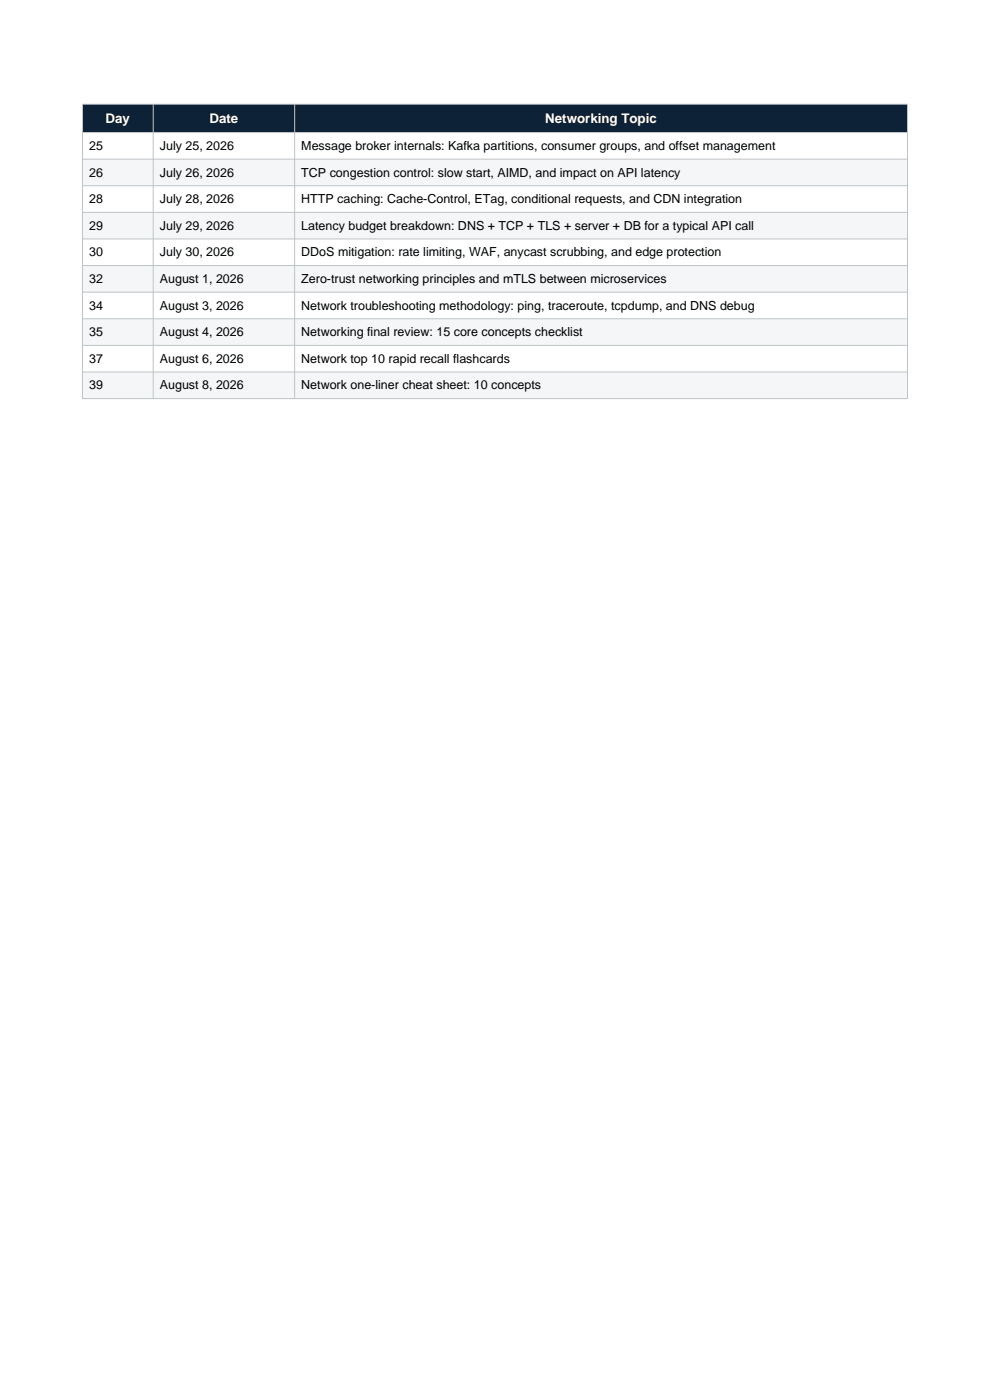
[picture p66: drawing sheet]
<svg xmlns="http://www.w3.org/2000/svg" width="210mm" height="297mm" viewBox="0 0 210 297" stroke-linecap="round" stroke-linejoin="round" font-family="sans-serif">
<defs><g id="words">
<g font-size="2.8" fill="#fff">
<text x="22.4" y="26">Day</text>
<text x="44.4" y="26">Date</text>
<text x="115.7" y="26">Networking Topic</text>
</g>
<g font-size="2.6">
<text x="18.9" y="31.8">25</text>
<text x="33.9" y="31.8">July 25, 2026</text>
<text x="63.9" y="31.8">Message broker internals: Kafka partitions, consumer groups, and offset management</text>
<text x="18.9" y="37.5">26</text>
<text x="33.9" y="37.5">July 26, 2026</text>
<text x="63.9" y="37.5">TCP congestion control: slow start, AIMD, and impact on API latency</text>
<text x="18.9" y="43.1">28</text>
<text x="33.9" y="43.1">July 28, 2026</text>
<text x="63.9" y="43.1">HTTP caching: Cache-Control, ETag, conditional requests, and CDN integration</text>
<text x="18.9" y="48.8">29</text>
<text x="33.9" y="48.8">July 29, 2026</text>
<text x="63.9" y="48.8">Latency budget breakdown: DNS + TCP + TLS + server + DB for a typical API call</text>
<text x="18.9" y="54.4">30</text>
<text x="33.9" y="54.4">July 30, 2026</text>
<text x="63.9" y="54.4">DDoS mitigation: rate limiting, WAF, anycast scrubbing, and edge protection</text>
<text x="18.9" y="60">32</text>
<text x="18.9" y="65.7">34</text>
<text x="33.9" y="60">August 1, 2026</text>
<text x="33.9" y="65.7">August 3, 2026</text>
<text x="63.9" y="60">Zero-trust networking principles and mTLS between microservices</text>
<text x="63.9" y="65.7">Network troubleshooting methodology: ping, traceroute, tcpdump, and DNS debug</text>
<text x="18.9" y="71.3">35</text>
<text x="33.9" y="71.3">August 4, 2026</text>
<text x="63.9" y="71.3">Networking final review: 15 core concepts checklist</text>
<text x="18.9" y="77">37</text>
<text x="33.9" y="77">August 6, 2026</text>
<text x="63.9" y="77">Network top 10 rapid recall flashcards</text>
<text x="18.9" y="82.6">39</text>
<text x="33.9" y="82.6">August 8, 2026</text>
<text x="63.9" y="82.6">Network one-liner cheat sheet: 10 concepts</text>
</g>
</g></defs>
<path d="M17.5 22.1h175v6h-175z" fill-rule="evenodd" fill="#0d2137"/>
<path d="M17.5 28.1h175v5.7h-175z" fill-rule="evenodd" fill="#fff"/>
<path d="M17.5 33.8h175v5.6h-175z" fill-rule="evenodd" fill="#f4f6f7"/>
<path d="M17.5 39.4h175v5.6h-175z" fill-rule="evenodd" fill="#fff"/>
<path d="M17.5 45h175v5.7h-175z" fill-rule="evenodd" fill="#f4f6f7"/>
<path d="M17.5 50.7h175v5.6h-175z" fill-rule="evenodd" fill="#fff"/>
<path d="M17.5 56.3h175v5.7h-175z" fill-rule="evenodd" fill="#f4f6f7"/>
<path d="M17.5 62h175v5.6h-175z" fill-rule="evenodd" fill="#fff"/>
<path d="M17.5 67.6h175v5.7h-175z" fill-rule="evenodd" fill="#f4f6f7"/>
<path d="M17.5 73.3h175v5.6h-175z" fill-rule="evenodd" fill="#fff"/>
<path d="M17.5 78.9h175v5.7h-175z" fill-rule="evenodd" fill="#f4f6f7"/>
<g fill="none" stroke="#bdc3c7" stroke-width=".21">
<path d="M17.5 22.1h175v62.5h-175zM17.5 28.1h175M17.5 33.8h175M17.5 39.4h175M32.5 22.1v62.5M62.5 22.1v62.5M17.5 45h175M17.5 50.7h175M17.5 56.3h175M17.5 62h175M17.5 67.6h175M17.5 73.3h175"/>
<path d="M17.5 78.9h175"/>
</g>
<use href="#words"/>
</svg>
